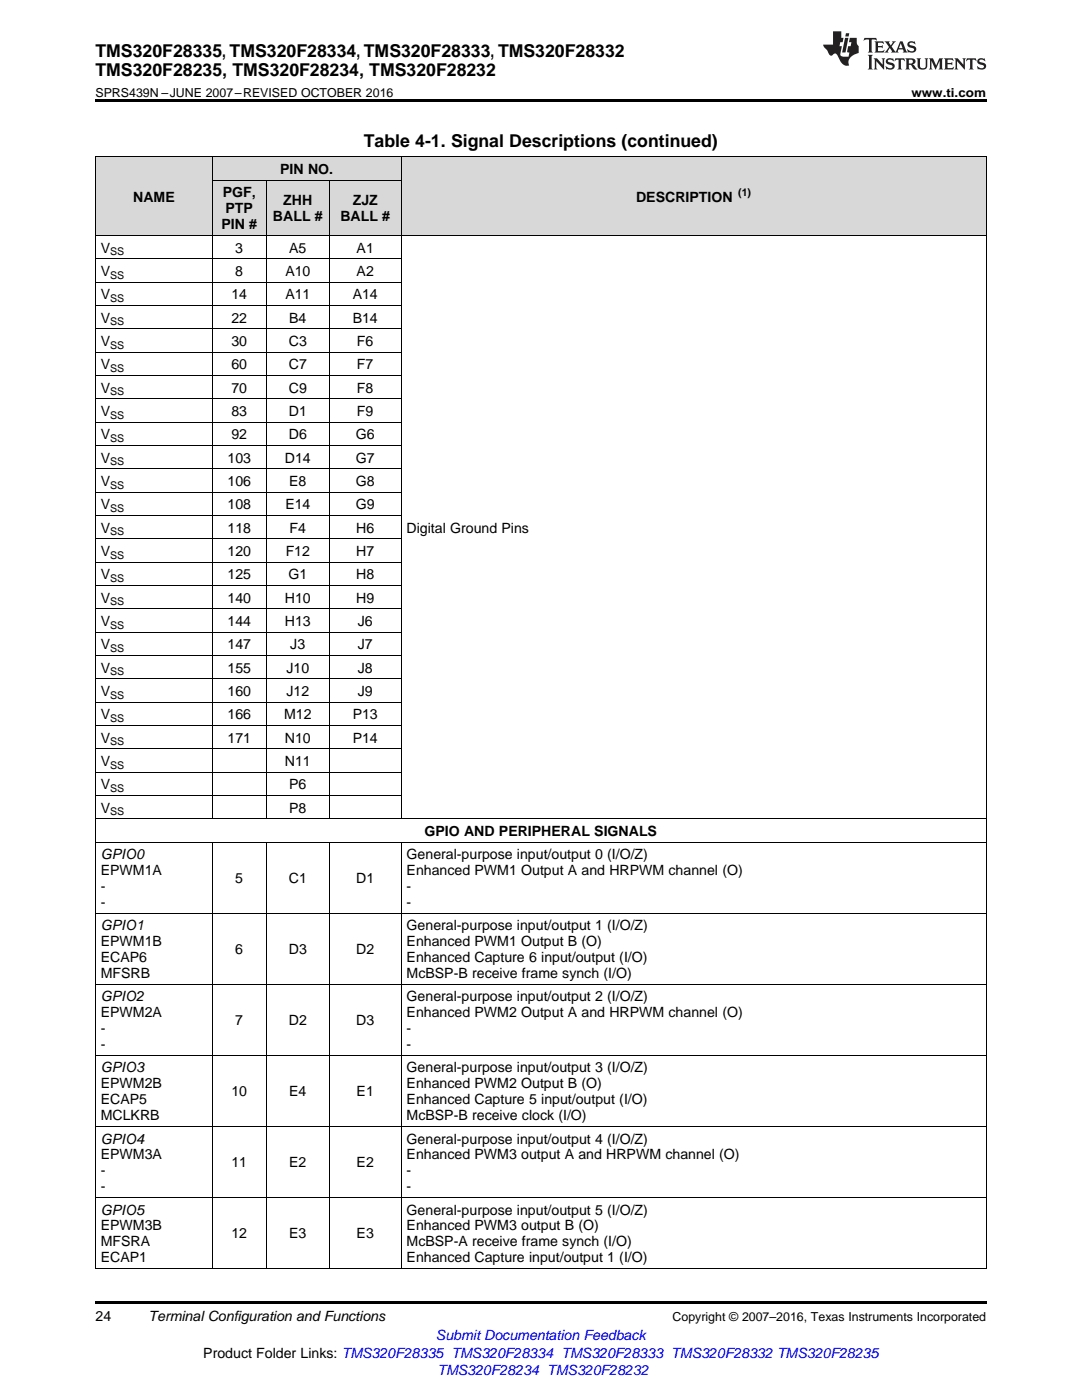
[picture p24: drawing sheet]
<svg xmlns="http://www.w3.org/2000/svg" width="216mm" height="279mm" viewBox="0 0 216 279" stroke-linecap="round" stroke-linejoin="round" font-family="sans-serif">
<defs><g id="words">
<g font-size="3.5">
<text x="19" y="11.3">TMS320F28335, TMS320F28334, TMS320F28333, TMS320F28332</text>
<text x="19" y="15.2">TMS320F28235, TMS320F28234, TMS320F28232</text>
<text x="72.6" y="29.3">Table 4-1. Signal Descriptions (continued)</text>
</g>
<g font-size="2.8">
<text x="55.9" y="34.7">PIN NO.</text>
<text x="26.6" y="40.3">NAME</text>
<text x="44.4" y="39.4">PGF,</text>
<text x="56.5" y="41">ZHH</text>
<text x="70.4" y="41">ZJZ</text>
<text x="126.9" y="40.3">DESCRIPTION</text>
<text x="44.2" y="45.8">PIN #</text>
<text x="45" y="42.6">PTP</text>
<text x="54.5" y="44.2">BALL #</text>
<text x="67.9" y="44.2">BALL #</text>
<text x="20.1" y="50.4">V</text>
<text x="47" y="50.4">3</text>
<text x="57.7" y="50.4">A5</text>
<text x="71.2" y="50.4">A1</text>
<text x="20.1" y="55.1">V</text>
<text x="20.1" y="59.7">V</text>
<text x="46.2" y="59.7">14</text>
<text x="47" y="55.1">8</text>
<text x="56.9" y="55.1">A10</text>
<text x="56.9" y="59.7">A11</text>
<text x="70.4" y="59.7">A14</text>
<text x="71.2" y="55.1">A2</text>
<text x="20.1" y="64.4">V</text>
<text x="46.2" y="64.4">22</text>
<text x="57.7" y="64.4">B4</text>
<text x="70.4" y="64.4">B14</text>
<text x="20.1" y="69">V</text>
<text x="46.2" y="69">30</text>
<text x="57.6" y="69">C3</text>
<text x="71.2" y="69">F6</text>
<text x="20.1" y="73.7">V</text>
<text x="46.2" y="73.7">60</text>
<text x="57.6" y="73.7">C7</text>
<text x="71.2" y="73.7">F7</text>
<text x="20.1" y="78.4">V</text>
<text x="20.1" y="83">V</text>
<text x="46.2" y="78.4">70</text>
<text x="46.2" y="83">83</text>
<text x="57.6" y="78.4">C9</text>
<text x="57.6" y="83">D1</text>
<text x="71.2" y="78.4">F8</text>
<text x="71.2" y="83">F9</text>
<text x="20.1" y="87.7">V</text>
<text x="46.2" y="87.7">92</text>
<text x="57.6" y="87.7">D6</text>
<text x="71" y="87.7">G6</text>
<text x="20.1" y="92.3">V</text>
<text x="45.4" y="92.3">103</text>
<text x="56.8" y="92.3">D14</text>
<text x="71" y="92.3">G7</text>
<text x="20.1" y="97">V</text>
<text x="20.1" y="101.6">V</text>
<text x="45.4" y="97">106</text>
<text x="45.4" y="101.6">108</text>
<text x="56.9" y="101.6">E14</text>
<text x="57.7" y="97">E8</text>
<text x="71" y="97">G8</text>
<text x="71" y="101.6">G9</text>
<text x="20.1" y="106.3">V</text>
<text x="45.4" y="106.3">118</text>
<text x="57.8" y="106.3">F4</text>
<text x="71.1" y="106.3">H6</text>
<text x="81.1" y="106.3">Digital Ground Pins</text>
<text x="20.1" y="110.9">V</text>
<text x="45.4" y="110.9">120</text>
<text x="57" y="110.9">F12</text>
<text x="71.1" y="110.9">H7</text>
<text x="20.1" y="115.6">V</text>
<text x="45.4" y="115.6">125</text>
<text x="57.5" y="115.6">G1</text>
<text x="71.1" y="115.6">H8</text>
<text x="20.1" y="120.3">V</text>
<text x="20.1" y="124.9">V</text>
<text x="45.4" y="120.3">140</text>
<text x="45.4" y="124.9">144</text>
<text x="56.8" y="120.3">H10</text>
<text x="56.8" y="124.9">H13</text>
<text x="71.1" y="120.3">H9</text>
<text x="71.4" y="124.9">J6</text>
<text x="20.1" y="129.6">V</text>
<text x="45.4" y="129.6">147</text>
<text x="57.9" y="129.6">J3</text>
<text x="71.4" y="129.6">J7</text>
<text x="20.1" y="134.2">V</text>
<text x="45.4" y="134.2">155</text>
<text x="57.1" y="134.2">J10</text>
<text x="71.4" y="134.2">J8</text>
<text x="20.1" y="138.9">V</text>
<text x="20.1" y="143.5">V</text>
<text x="45.4" y="138.9">160</text>
<text x="45.4" y="143.5">166</text>
<text x="56.7" y="143.5">M12</text>
<text x="57.1" y="138.9">J12</text>
<text x="70.4" y="143.5">P13</text>
<text x="71.4" y="138.9">J9</text>
<text x="20.1" y="148.2">V</text>
<text x="45.4" y="148.2">171</text>
<text x="56.8" y="148.2">N10</text>
<text x="70.4" y="148.2">P14</text>
<text x="20.1" y="152.9">V</text>
<text x="56.8" y="152.9">N11</text>
<text x="20.1" y="157.5">V</text>
<text x="57.7" y="157.5">P6</text>
<text x="20.1" y="162.2">V</text>
<text x="57.7" y="162.2">P8</text>
<text x="84.7" y="166.8">GPIO AND PERIPHERAL SIGNALS</text>
<text x="20.1" y="171.5">GPIO0</text>
<text x="81.1" y="171.5">General-purpose input/output 0 (I/O/Z)</text>
<text x="20.1" y="174.7">EPWM1A</text>
<text x="20.1" y="177.8">-</text>
<text x="47" y="176.2">5</text>
<text x="57.6" y="176.2">C1</text>
<text x="71.1" y="176.2">D1</text>
<text x="81.1" y="174.7">Enhanced PWM1 Output A and HRPWM channel (O)</text>
<text x="81.1" y="177.8">-</text>
<text x="20.1" y="181">-</text>
<text x="20.1" y="185.7">GPIO1</text>
<text x="81.1" y="181">-</text>
<text x="81.1" y="185.7">General-purpose input/output 1 (I/O/Z)</text>
<text x="20.1" y="188.8">EPWM1B</text>
<text x="47" y="190.4">6</text>
<text x="57.6" y="190.4">D3</text>
<text x="71.1" y="190.4">D2</text>
<text x="81.1" y="188.8">Enhanced PWM1 Output B (O)</text>
<text x="20.1" y="192">ECAP6</text>
<text x="20.1" y="195.2">MFSRB</text>
<text x="81.1" y="192">Enhanced Capture 6 input/output (I/O)</text>
<text x="81.1" y="195.2">McBSP-B receive frame synch (I/O)</text>
<text x="20.1" y="199.8">GPIO2</text>
<text x="20.1" y="203">EPWM2A</text>
<text x="81.1" y="199.8">General-purpose input/output 2 (I/O/Z)</text>
<text x="81.1" y="203">Enhanced PWM2 Output A and HRPWM channel (O)</text>
<text x="20.1" y="206.2">-</text>
<text x="20.1" y="209.4">-</text>
<text x="47" y="204.6">7</text>
<text x="57.6" y="204.6">D2</text>
<text x="71.1" y="204.6">D3</text>
<text x="81.1" y="206.2">-</text>
<text x="81.1" y="209.4">-</text>
<text x="20.1" y="214">GPIO3</text>
<text x="81.1" y="214">General-purpose input/output 3 (I/O/Z)</text>
<text x="20.1" y="217.2">EPWM2B</text>
<text x="20.1" y="220.4">ECAP5</text>
<text x="46.2" y="218.8">10</text>
<text x="57.7" y="218.8">E4</text>
<text x="71.2" y="218.8">E1</text>
<text x="81.1" y="217.2">Enhanced PWM2 Output B (O)</text>
<text x="81.1" y="220.4">Enhanced Capture 5 input/output (I/O)</text>
<text x="20.1" y="223.6">MCLKRB</text>
<text x="81.1" y="223.6">McBSP-B receive clock (I/O)</text>
<text x="20.1" y="228.2">GPIO4</text>
<text x="20.1" y="231.4">EPWM3A</text>
<text x="46.2" y="233">11</text>
<text x="57.7" y="233">E2</text>
<text x="71.2" y="233">E2</text>
<text x="81.1" y="228.2">General-purpose input/output 4 (I/O/Z)</text>
<text x="81.1" y="231.4">Enhanced PWM3 output A and HRPWM channel (O)</text>
<text x="20.1" y="234.6">-</text>
<text x="20.1" y="237.7">-</text>
<text x="81.1" y="234.6">-</text>
<text x="81.1" y="237.7">-</text>
<text x="20.1" y="242.4">GPIO5</text>
<text x="20.1" y="245.6">EPWM3B</text>
<text x="81.1" y="242.4">General-purpose input/output 5 (I/O/Z)</text>
<text x="81.1" y="245.6">Enhanced PWM3 output B (O)</text>
<text x="20.1" y="248.7">MFSRA</text>
<text x="20.1" y="251.9">ECAP1</text>
<text x="46.2" y="247.2">12</text>
<text x="57.7" y="247.2">E3</text>
<text x="71.2" y="247.2">E3</text>
<text x="81.1" y="248.7">McBSP-A receive frame synch (I/O)</text>
<text x="81.1" y="251.9">Enhanced Capture input/output 1 (I/O)</text>
<text x="19" y="263.6">24</text>
<text x="29.6" y="263.6">Terminal Configuration and Functions</text>
<text x="40.6" y="270.9">Product Folder Links: TMS320F28335 TMS320F28334 TMS320F28333 TMS320F28332 TMS320F28235</text>
</g>
<g font-size="2.8" fill="#00f">
<text x="87" y="267.4">Submit Documentation Feedback</text>
<text x="87.3" y="274.5">TMS320F28234 TMS320F28232</text>
</g>
<g font-size="2.5">
<text x="19" y="19.3">SPRS439N –JUNE 2007–REVISED OCTOBER 2016</text>
<text x="181.9" y="19.3">www.ti.com</text>
<text x="134.2" y="263.6">Copyright © 2007–2016, Texas Instruments Incorporated</text>
</g>
<g font-size="2.1">
<text x="147.3" y="39.1">(1)</text>
<text x="22" y="51">SS</text>
<text x="22" y="55.6">SS</text>
<text x="22" y="60.3">SS</text>
<text x="22" y="64.9">SS</text>
<text x="22" y="69.6">SS</text>
<text x="22" y="74.3">SS</text>
<text x="22" y="78.9">SS</text>
<text x="22" y="83.6">SS</text>
<text x="22" y="88.2">SS</text>
<text x="22" y="92.9">SS</text>
<text x="22" y="97.5">SS</text>
<text x="22" y="102.2">SS</text>
<text x="22" y="106.9">SS</text>
<text x="22" y="111.5">SS</text>
<text x="22" y="116.2">SS</text>
<text x="22" y="120.8">SS</text>
<text x="22" y="125.5">SS</text>
<text x="22" y="130.1">SS</text>
<text x="22" y="134.8">SS</text>
<text x="22" y="139.5">SS</text>
<text x="22" y="144.1">SS</text>
<text x="22" y="148.8">SS</text>
<text x="22" y="153.4">SS</text>
<text x="22" y="158.1">SS</text>
<text x="22" y="162.7">SS</text>
</g>
</g></defs>
<g fill="#d8d8d8">
<path d="M19 31.4h23.4v15.6h-23.4z"/>
<path d="M80.1 31.4h116.7v15.6h-116.7z"/>
<path d="M42.4 36h10.8v11h-10.8z"/>
<path d="M53.2 36h12.5v11h-12.5z"/>
<path d="M65.7 36h14.4v11h-14.4z"/>
<path d="M42.4 31.4h10.8v4.6h-10.8z"/>
<path d="M53.2 31.4h12.5v4.6h-12.5z"/>
<path d="M65.7 31.4h14.4v4.6h-14.4z"/>
</g>
<path d="M19 19.9h177.8v.5h-177.8zM19 259.7h177.8v.5h-177.8z" fill="#000"/>
<g fill="none" stroke="#000" stroke-width=".2">
<path d="M19 31.3h177.8M19.1 31.3v221.9M42.3 31.3v132.1M42.4 36h37.7M53.1 36v127.4M65.7 36v127.4M80 31.3v132.1M196.8 31.3v221.9M19 56.3h61.1M19 51.6h61.1M19 47h177.8M19 79.6h61.1"/>
<path d="M19 74.9h61.1M19 70.3h61.1M19 65.6h61.1M19 60.9h61.1M19 98.2h61.1M19 93.5h61.1M19 88.9h61.1M19 84.2h61.1M19 116.8h61.1M19 112.2h61.1M19 107.5h61.1M19 102.9h61.1"/>
<path d="M19 135.4h61.1M19 130.8h61.1M19 126.1h61.1M19 121.5h61.1M19 158.7h61.1M19 154.1h61.1M19 149.4h61.1M19 144.8h61.1M19 140.1h61.1M19 168h177.8M19 163.4h177.8M42.3 168.1v85.1"/>
<path d="M53.1 168.1v85.1M65.7 168.1v85.1M80 168.1v85.1M19 196.4h177.8M19 182.2h177.8M19 210.6h177.8M19 239h177.8M19 224.8h177.8M19 253.1h177.8"/>
</g>
<g fill="#231f20">
<path d="M172.5 7.6l-.1 .5 .4-.2h.6v.1v2.1l-.2 .4h.9l-.2-.4v-2.1l.1-.1h.5l.5 .2-.2-.5zM174.5 8.3l.2 .3v1.5l-.2 .4h1.8l.2-.6a1.04 1.04 0 0 1-1.3 .2v-.7h.6l.3 .2v-.6l-.3 .2h-.6v-.6l.8-.1 .4 .3-.2-.5zM176.5 8.3l.9 1.1-.9 1.1h.8l-.2-.2 .4-.7 .5 .7-.2 .2h1.5l-.2-.2 .2-.4h.9l.1 .4-.2 .2h1l-.3-.3-.7-1.9h-.5l-.9 2-.8-1 .9-1h-.8l.1 .3-.4 .5-.3-.6 .1-.2zM179.7 8.6l.4 1h-.7zM181.3 8.4a.63 .63 0 0 0-.2 .7 .63 .63 0 0 0 .6 .4l.6 .2 .1 .2a.75 .75 0 0 1-.7 .4 .75 .75 0 0 1-.6-.5l.1 .7 .1-.1a1.11 1.11 0 0 0 1.5-.6 1.13 1.13 0 0 0-1.2-.8l-.1-.4a1.04 1.04 0 0 1 1.2 .2l-.2-.5-.2 .1-.4-.2zM173.2 10.9l.2 .4v2.2l-.2 .4h1l-.3-.4v-2.2l.3-.4zM174.3 11.6l.3 .4v1.5l-.3 .4h.8l-.2-.4v-1.3l1.5 1.7v-1.9l.2-.4h-.7l.2 .4v.9l-1.1-1.3zM177 11.8a.62 .62 0 0 0-.2 .7 .62 .62 0 0 0 .6 .4l.6 .1 .1 .3a.76 .76 0 0 1-.7 .3 .76 .76 0 0 1-.7-.4l.2 .7 .1-.1a1.11 1.11 0 0 0 1.5-.6 1.13 1.13 0 0 0-1.2-.8l-.1-.4a1.04 1.04 0 0 1 1.2 .2l-.2-.6-.2 .1-.5-.1zM178.7 11.6l-.2 .6a.61 .61 0 0 1 .8-.3v1.6l-.2 .4h.9l-.2-.4v-1.6a.63 .63 0 0 1 .7 .3l-.1-.6zM180.6 11.6l.3 .4v1.5l-.3 .4h1l-.2-.2-.1-.8 .6 .2a.76 .76 0 0 0 1.2 .7l-1-1a.58 .58 0 0 0 .6-.5 .58 .58 0 0 0-.5-.6zM181.4 11.9h.1a.45 .45 0 0 1 .5 .1 .45 .45 0 0 1 .1 .5l-.8 .2zM182.9 11.6l.2 .2a2.17 2.17 0 0 0 .3 1.9 .99 .99 0 0 0 1.6-.6v-1.1l.2-.4h-.7l.2 .2a1.92 1.92 0 0 1-.2 1.8 .6 .6 0 0 1-.9-.5v-1.1l.2-.4zM185.4 11.6l.2 .4v1.5l-.2 .4h.7l-.2-.4v-1.4l.8 1.8 .8-1.8v1.4l-.2 .4h.9l-.2-.4v-1.5l.2-.4h-.8l-.6 1.5-.6-1.5zM188.4 11.6l.2 .4v1.5l-.2 .4h1.8l.1-.6a1.04 1.04 0 0 1-1.2 .1v-.6h.5l.4 .2v-.6l-.4 .2h-.5v-.7h.8l.3 .3-.1-.6zM190.5 11.6l.2 .4v1.5l-.2 .4h.7l-.2-.4v-1.3l1.5 1.7v-1.9l.2-.4h-.7l.2 .4v.9l-1.1-1.3zM192.9 11.6l-.1 .6a.61 .61 0 0 1 .7-.3l.1 1.6-.3 .4h1l-.3-.4 .1-1.6a.63 .63 0 0 1 .7 .3l-.1-.6zM195.2 11.8a.62 .62 0 0 0-.2 .7 .62 .62 0 0 0 .6 .4l.6 .1 .1 .3a.76 .76 0 0 1-.7 .3 .76 .76 0 0 1-.6-.4l.1 .7 .1-.1a1.11 1.11 0 0 0 1.6-.6 1.13 1.13 0 0 0-1.3-.8l-.1-.4a1.04 1.04 0 0 1 1.2 .2l-.1-.6-.2 .1-.5-.1z"/>
<path d="M166.2 6.3v2.6h-1.9v.4l.8 .9a.91 .91 0 0 0 1 .8 .56 .56 0 0 1 .5-.3 .56 .56 0 0 1 .5 .3l.4 .8a1.53 1.53 0 0 0 1.9 1.2 1.54 1.54 0 0 1 1-2.1l.9-.3v-1.4a1.52 1.52 0 0 1-.4-1.6h-1.3l-.2 .8h.5l-.2 .8h-.5l-.1 1v.2l.4 .1-.2 .8a1.93 1.93 0 0 1-1.6-.3l.3-1.8h-.5l.2-.8h.4l.2-.8h-.4v-1.3zM168.6 7.6l-.6 2.9h.7l.6-2.9zM168.8 6.6l-.1 .7h.6l.2-.7z"/>
</g>
<use href="#words"/>
</svg>
